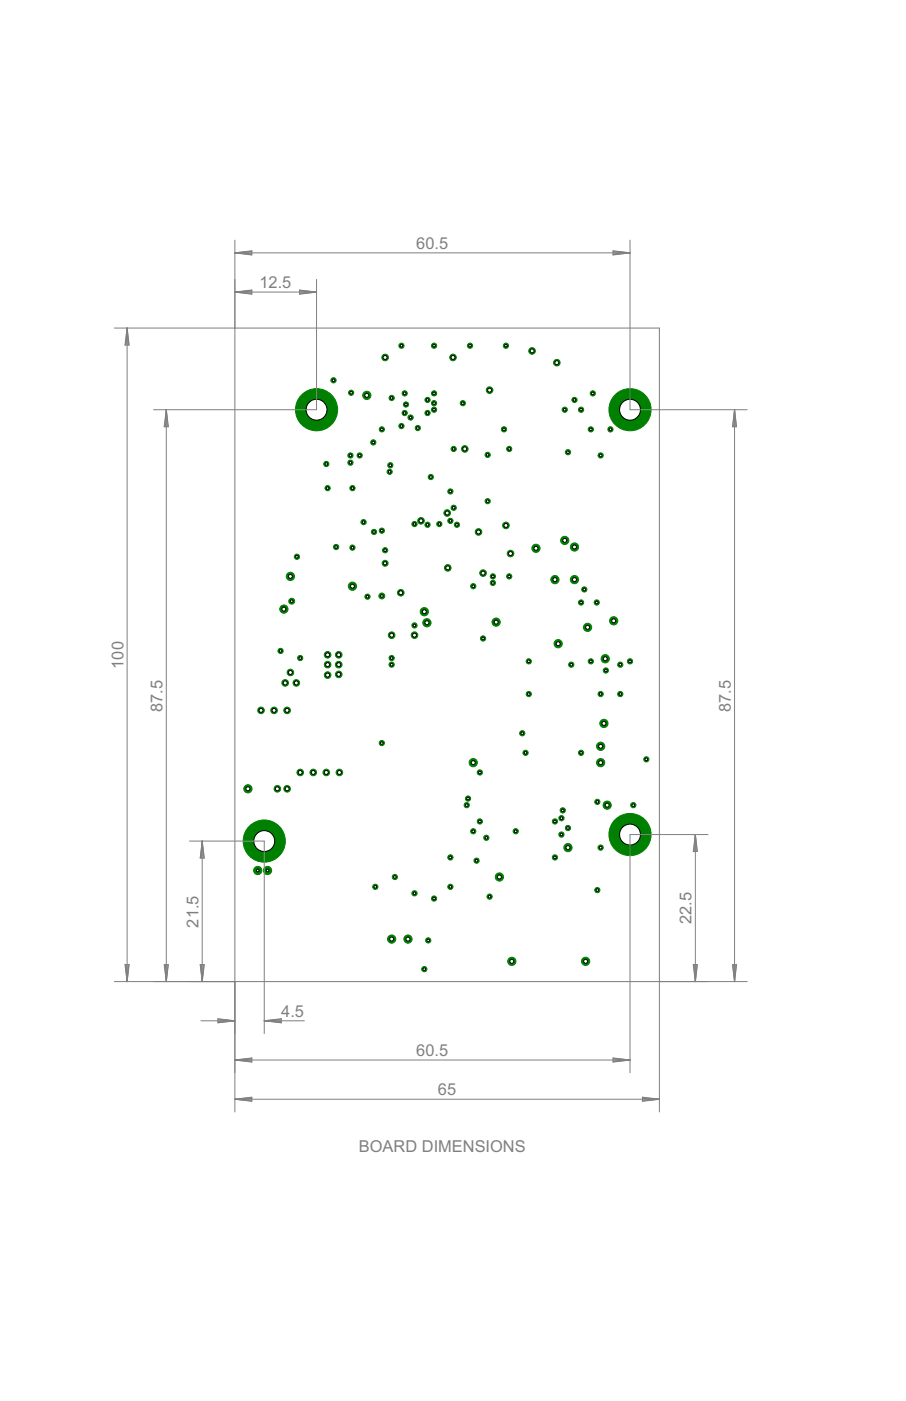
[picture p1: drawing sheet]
<svg xmlns="http://www.w3.org/2000/svg" width="279mm" height="432mm" viewBox="0 0 279 432" stroke-linecap="round" stroke-linejoin="round" font-family="sans-serif">
<defs><g id="words">
<g font-size="5.7" fill="#808080">
<text x="128.4" y="76.8">60.5</text>
<text x="80" y="88.9">12.5</text>
<text x="38" y="206.1" transform="rotate(-90 38 206.1)">100</text>
<text x="50.1" y="219.4" transform="rotate(-90 50.1 219.4)">87.5</text>
<text x="225.4" y="219.4" transform="rotate(-90 225.4 219.4)">87.5</text>
<text x="61.2" y="285.9" transform="rotate(-90 61.2 285.9)">21.5</text>
<text x="213.3" y="284.9" transform="rotate(-90 213.3 284.9)">22.5</text>
<text x="86.7" y="313.5">4.5</text>
<text x="128.4" y="325.5">60.5</text>
<text x="135" y="337.6">65</text>
<text x="110.7" y="354.9">BOARD DIMENSIONS</text>
</g>
</g></defs>
<circle cx="115.1" cy="136.4" r=".8" fill="#008000" stroke="#008000" stroke-width=".31"/>
<circle cx="115.1" cy="136.4" r=".4" fill="#fff" stroke="#000" stroke-width=".31"/>
<circle cx="143.3" cy="138.4" r="1.02" fill="#008000" stroke="#008000" stroke-width=".31"/>
<circle cx="143.3" cy="138.4" r=".61" fill="#fff" stroke="#000" stroke-width=".31"/>
<circle cx="115.3" cy="164" r=".8" fill="#008000" stroke="#008000" stroke-width=".31"/>
<circle cx="115.3" cy="164" r=".4" fill="#fff" stroke="#000" stroke-width=".31"/>
<circle cx="118.8" cy="169.6" r=".8" fill="#008000" stroke="#008000" stroke-width=".31"/>
<circle cx="118.8" cy="169.6" r=".4" fill="#fff" stroke="#000" stroke-width=".31"/>
<circle cx="101" cy="150.5" r=".8" fill="#008000" stroke="#008000" stroke-width=".31"/>
<circle cx="101" cy="150.5" r=".4" fill="#fff" stroke="#000" stroke-width=".31"/>
<circle cx="156" cy="161.9" r="1.02" fill="#008000" stroke="#008000" stroke-width=".31"/>
<circle cx="156" cy="161.9" r=".61" fill="#fff" stroke="#000" stroke-width=".31"/>
<circle cx="137.9" cy="158.1" r="1.02" fill="#008000" stroke="#008000" stroke-width=".31"/>
<circle cx="137.9" cy="158.1" r=".61" fill="#fff" stroke="#000" stroke-width=".31"/>
<circle cx="129.8" cy="160.5" r="1.02" fill="#008000" stroke="#008000" stroke-width=".31"/>
<circle cx="129.8" cy="160.5" r=".61" fill="#fff" stroke="#000" stroke-width=".31"/>
<circle cx="130.9" cy="188.5" r="1.27" fill="#008000" stroke="#008000" stroke-width=".31"/>
<circle cx="130.9" cy="188.5" r=".61" fill="#fff" stroke="#000" stroke-width=".31"/>
<circle cx="108.7" cy="180.7" r="1.27" fill="#008000" stroke="#008000" stroke-width=".31"/>
<circle cx="108.7" cy="180.7" r=".61" fill="#fff" stroke="#000" stroke-width=".31"/>
<circle cx="117.8" cy="229" r=".8" fill="#008000" stroke="#008000" stroke-width=".31"/>
<circle cx="117.8" cy="229" r=".4" fill="#fff" stroke="#000" stroke-width=".31"/>
<circle cx="131.7" cy="191.9" r="1.27" fill="#008000" stroke="#008000" stroke-width=".31"/>
<circle cx="131.7" cy="191.9" r=".61" fill="#fff" stroke="#000" stroke-width=".31"/>
<circle cx="120.8" cy="289.4" r="1.27" fill="#008000" stroke="#008000" stroke-width=".31"/>
<circle cx="120.8" cy="289.4" r=".61" fill="#fff" stroke="#000" stroke-width=".31"/>
<circle cx="125.8" cy="289.4" r="1.27" fill="#008000" stroke="#008000" stroke-width=".31"/>
<circle cx="125.8" cy="289.4" r=".61" fill="#fff" stroke="#000" stroke-width=".31"/>
<circle cx="101" cy="201.8" r="1.02" fill="#008000" stroke="#008000" stroke-width=".31"/>
<circle cx="101" cy="201.8" r=".61" fill="#fff" stroke="#000" stroke-width=".31"/>
<circle cx="101" cy="204.9" r="1.02" fill="#008000" stroke="#008000" stroke-width=".31"/>
<circle cx="101" cy="204.9" r=".61" fill="#fff" stroke="#000" stroke-width=".31"/>
<circle cx="101" cy="208.1" r="1.02" fill="#008000" stroke="#008000" stroke-width=".31"/>
<circle cx="101" cy="208.1" r=".61" fill="#fff" stroke="#000" stroke-width=".31"/>
<circle cx="104.5" cy="207.9" r="1.02" fill="#008000" stroke="#008000" stroke-width=".31"/>
<circle cx="104.5" cy="207.9" r=".61" fill="#fff" stroke="#000" stroke-width=".31"/>
<circle cx="104.5" cy="204.9" r="1.02" fill="#008000" stroke="#008000" stroke-width=".31"/>
<circle cx="104.5" cy="204.9" r=".61" fill="#fff" stroke="#000" stroke-width=".31"/>
<circle cx="104.5" cy="201.8" r="1.02" fill="#008000" stroke="#008000" stroke-width=".31"/>
<circle cx="104.5" cy="201.8" r=".61" fill="#fff" stroke="#000" stroke-width=".31"/>
<circle cx="120.8" cy="204.9" r=".8" fill="#008000" stroke="#008000" stroke-width=".31"/>
<circle cx="120.8" cy="204.9" r=".4" fill="#fff" stroke="#000" stroke-width=".31"/>
<circle cx="187.2" cy="248.2" r="1.27" fill="#008000" stroke="#008000" stroke-width=".31"/>
<circle cx="187.2" cy="248.2" r=".61" fill="#fff" stroke="#000" stroke-width=".31"/>
<circle cx="185.2" cy="213.9" r=".8" fill="#008000" stroke="#008000" stroke-width=".31"/>
<circle cx="185.2" cy="213.9" r=".4" fill="#fff" stroke="#000" stroke-width=".31"/>
<circle cx="186.2" cy="223" r="1.27" fill="#008000" stroke="#008000" stroke-width=".31"/>
<circle cx="186.2" cy="223" r=".61" fill="#fff" stroke="#000" stroke-width=".31"/>
<circle cx="145.9" cy="235.1" r="1.27" fill="#008000" stroke="#008000" stroke-width=".31"/>
<circle cx="145.9" cy="235.1" r=".61" fill="#fff" stroke="#000" stroke-width=".31"/>
<circle cx="154" cy="270.3" r="1.27" fill="#008000" stroke="#008000" stroke-width=".31"/>
<circle cx="154" cy="270.3" r=".61" fill="#fff" stroke="#000" stroke-width=".31"/>
<circle cx="175.2" cy="261.2" r="1.27" fill="#008000" stroke="#008000" stroke-width=".31"/>
<circle cx="175.2" cy="261.2" r=".61" fill="#fff" stroke="#000" stroke-width=".31"/>
<circle cx="144.9" cy="106.6" r=".8" fill="#008000" stroke="#008000" stroke-width=".31"/>
<circle cx="144.9" cy="106.6" r=".4" fill="#fff" stroke="#000" stroke-width=".31"/>
<circle cx="133.9" cy="106.6" r=".8" fill="#008000" stroke="#008000" stroke-width=".31"/>
<circle cx="133.9" cy="106.6" r=".4" fill="#fff" stroke="#000" stroke-width=".31"/>
<circle cx="123.8" cy="106.6" r=".8" fill="#008000" stroke="#008000" stroke-width=".31"/>
<circle cx="123.8" cy="106.6" r=".4" fill="#fff" stroke="#000" stroke-width=".31"/>
<circle cx="156" cy="106.6" r=".8" fill="#008000" stroke="#008000" stroke-width=".31"/>
<circle cx="156" cy="106.6" r=".4" fill="#fff" stroke="#000" stroke-width=".31"/>
<circle cx="118.8" cy="110.2" r="1.02" fill="#008000" stroke="#008000" stroke-width=".31"/>
<circle cx="118.8" cy="110.2" r=".61" fill="#fff" stroke="#000" stroke-width=".31"/>
<circle cx="126.6" cy="128.7" r=".8" fill="#008000" stroke="#008000" stroke-width=".31"/>
<circle cx="126.6" cy="128.7" r=".4" fill="#fff" stroke="#000" stroke-width=".31"/>
<circle cx="117.8" cy="132.3" r=".8" fill="#008000" stroke="#008000" stroke-width=".31"/>
<circle cx="117.8" cy="132.3" r=".4" fill="#fff" stroke="#000" stroke-width=".31"/>
<circle cx="151" cy="120.2" r="1.02" fill="#008000" stroke="#008000" stroke-width=".31"/>
<circle cx="151" cy="120.2" r=".61" fill="#fff" stroke="#000" stroke-width=".31"/>
<circle cx="139.7" cy="110.2" r="1.02" fill="#008000" stroke="#008000" stroke-width=".31"/>
<circle cx="139.7" cy="110.2" r=".61" fill="#fff" stroke="#000" stroke-width=".31"/>
<circle cx="171.7" cy="111.8" r="1.02" fill="#008000" stroke="#008000" stroke-width=".31"/>
<circle cx="171.7" cy="111.8" r=".61" fill="#fff" stroke="#000" stroke-width=".31"/>
<circle cx="127.8" cy="161.5" r=".8" fill="#008000" stroke="#008000" stroke-width=".31"/>
<circle cx="127.8" cy="161.5" r=".4" fill="#fff" stroke="#000" stroke-width=".31"/>
<circle cx="112.1" cy="160.9" r=".8" fill="#008000" stroke="#008000" stroke-width=".31"/>
<circle cx="112.1" cy="160.9" r=".4" fill="#fff" stroke="#000" stroke-width=".31"/>
<circle cx="147.6" cy="164" r="1.02" fill="#008000" stroke="#008000" stroke-width=".31"/>
<circle cx="147.6" cy="164" r=".61" fill="#fff" stroke="#000" stroke-width=".31"/>
<circle cx="123.6" cy="182.7" r="1.02" fill="#008000" stroke="#008000" stroke-width=".31"/>
<circle cx="123.6" cy="182.7" r=".61" fill="#fff" stroke="#000" stroke-width=".31"/>
<circle cx="153" cy="191.7" r="1.27" fill="#008000" stroke="#008000" stroke-width=".31"/>
<circle cx="153" cy="191.7" r=".61" fill="#fff" stroke="#000" stroke-width=".31"/>
<circle cx="118.8" cy="173.6" r=".91" fill="#008000" stroke="#008000" stroke-width=".31"/>
<circle cx="118.8" cy="173.6" r=".51" fill="#fff" stroke="#000" stroke-width=".31"/>
<circle cx="138.1" cy="175" r="1.02" fill="#008000" stroke="#008000" stroke-width=".31"/>
<circle cx="138.1" cy="175" r=".61" fill="#fff" stroke="#000" stroke-width=".31"/>
<circle cx="157.4" cy="170.6" r="1.02" fill="#008000" stroke="#008000" stroke-width=".31"/>
<circle cx="157.4" cy="170.6" r=".61" fill="#fff" stroke="#000" stroke-width=".31"/>
<circle cx="149" cy="176.6" r="1.02" fill="#008000" stroke="#008000" stroke-width=".31"/>
<circle cx="149" cy="176.6" r=".61" fill="#fff" stroke="#000" stroke-width=".31"/>
<circle cx="113.1" cy="121.9" r="1.27" fill="#008000" stroke="#008000" stroke-width=".31"/>
<circle cx="113.1" cy="121.9" r=".61" fill="#fff" stroke="#000" stroke-width=".31"/>
<circle cx="181.2" cy="193.4" r="1.27" fill="#008000" stroke="#008000" stroke-width=".31"/>
<circle cx="181.2" cy="193.4" r=".61" fill="#fff" stroke="#000" stroke-width=".31"/>
<circle cx="165.3" cy="169" r="1.27" fill="#008000" stroke="#008000" stroke-width=".31"/>
<circle cx="165.3" cy="169" r=".61" fill="#fff" stroke="#000" stroke-width=".31"/>
<circle cx="177.2" cy="168.6" r="1.27" fill="#008000" stroke="#008000" stroke-width=".31"/>
<circle cx="177.2" cy="168.6" r=".61" fill="#fff" stroke="#000" stroke-width=".31"/>
<circle cx="174.2" cy="126.3" r=".8" fill="#008000" stroke="#008000" stroke-width=".31"/>
<circle cx="174.2" cy="126.3" r=".4" fill="#fff" stroke="#000" stroke-width=".31"/>
<circle cx="179.2" cy="126.3" r=".8" fill="#008000" stroke="#008000" stroke-width=".31"/>
<circle cx="179.2" cy="126.3" r=".4" fill="#fff" stroke="#000" stroke-width=".31"/>
<circle cx="175.2" cy="139.4" r=".8" fill="#008000" stroke="#008000" stroke-width=".31"/>
<circle cx="175.2" cy="139.4" r=".4" fill="#fff" stroke="#000" stroke-width=".31"/>
<circle cx="185.2" cy="140.4" r=".8" fill="#008000" stroke="#008000" stroke-width=".31"/>
<circle cx="185.2" cy="140.4" r=".4" fill="#fff" stroke="#000" stroke-width=".31"/>
<circle cx="108.7" cy="168.8" r=".8" fill="#008000" stroke="#008000" stroke-width=".31"/>
<circle cx="108.7" cy="168.8" r=".4" fill="#fff" stroke="#000" stroke-width=".31"/>
<circle cx="174.2" cy="166.6" r="1.27" fill="#008000" stroke="#008000" stroke-width=".31"/>
<circle cx="174.2" cy="166.6" r=".61" fill="#fff" stroke="#000" stroke-width=".31"/>
<circle cx="189.3" cy="191.3" r="1.27" fill="#008000" stroke="#008000" stroke-width=".31"/>
<circle cx="189.3" cy="191.3" r=".61" fill="#fff" stroke="#000" stroke-width=".31"/>
<circle cx="194.3" cy="203.8" r=".8" fill="#008000" stroke="#008000" stroke-width=".31"/>
<circle cx="194.3" cy="203.8" r=".4" fill="#fff" stroke="#000" stroke-width=".31"/>
<circle cx="172.1" cy="198.4" r="1.27" fill="#008000" stroke="#008000" stroke-width=".31"/>
<circle cx="172.1" cy="198.4" r=".61" fill="#fff" stroke="#000" stroke-width=".31"/>
<circle cx="91.6" cy="171.6" r=".8" fill="#008000" stroke="#008000" stroke-width=".31"/>
<circle cx="91.6" cy="171.6" r=".4" fill="#fff" stroke="#000" stroke-width=".31"/>
<circle cx="113.3" cy="183.9" r=".8" fill="#008000" stroke="#008000" stroke-width=".31"/>
<circle cx="113.3" cy="183.9" r=".4" fill="#fff" stroke="#000" stroke-width=".31"/>
<circle cx="155.4" cy="132.3" r=".8" fill="#008000" stroke="#008000" stroke-width=".31"/>
<circle cx="155.4" cy="132.3" r=".4" fill="#fff" stroke="#000" stroke-width=".31"/>
<circle cx="138.9" cy="160.5" r=".8" fill="#008000" stroke="#008000" stroke-width=".31"/>
<circle cx="138.9" cy="160.5" r=".4" fill="#fff" stroke="#000" stroke-width=".31"/>
<circle cx="117.8" cy="163.6" r=".8" fill="#008000" stroke="#008000" stroke-width=".31"/>
<circle cx="117.8" cy="163.6" r=".4" fill="#fff" stroke="#000" stroke-width=".31"/>
<circle cx="131.8" cy="161.7" r=".8" fill="#008000" stroke="#008000" stroke-width=".31"/>
<circle cx="131.8" cy="161.7" r=".4" fill="#fff" stroke="#000" stroke-width=".31"/>
<circle cx="161.1" cy="226" r=".8" fill="#008000" stroke="#008000" stroke-width=".31"/>
<circle cx="161.1" cy="226" r=".4" fill="#fff" stroke="#000" stroke-width=".31"/>
<circle cx="152" cy="177.7" r=".8" fill="#008000" stroke="#008000" stroke-width=".31"/>
<circle cx="152" cy="177.7" r=".4" fill="#fff" stroke="#000" stroke-width=".31"/>
<circle cx="92.6" cy="238.1" r="1.02" fill="#008000" stroke="#008000" stroke-width=".31"/>
<circle cx="92.6" cy="238.1" r=".61" fill="#fff" stroke="#000" stroke-width=".31"/>
<circle cx="96.6" cy="238.1" r="1.02" fill="#008000" stroke="#008000" stroke-width=".31"/>
<circle cx="96.6" cy="238.1" r=".61" fill="#fff" stroke="#000" stroke-width=".31"/>
<circle cx="100.6" cy="238.1" r="1.02" fill="#008000" stroke="#008000" stroke-width=".31"/>
<circle cx="100.6" cy="238.1" r=".61" fill="#fff" stroke="#000" stroke-width=".31"/>
<circle cx="104.7" cy="238.1" r="1.02" fill="#008000" stroke="#008000" stroke-width=".31"/>
<circle cx="104.7" cy="238.1" r=".61" fill="#fff" stroke="#000" stroke-width=".31"/>
<circle cx="87.5" cy="187.7" r="1.27" fill="#008000" stroke="#008000" stroke-width=".31"/>
<circle cx="87.5" cy="187.7" r=".61" fill="#fff" stroke="#000" stroke-width=".31"/>
<circle cx="89.6" cy="177.7" r="1.27" fill="#008000" stroke="#008000" stroke-width=".31"/>
<circle cx="89.6" cy="177.7" r=".61" fill="#fff" stroke="#000" stroke-width=".31"/>
<circle cx="90" cy="185.3" r=".91" fill="#008000" stroke="#008000" stroke-width=".31"/>
<circle cx="90" cy="185.3" r=".4" fill="#fff" stroke="#000" stroke-width=".31"/>
<circle cx="117.8" cy="183.7" r=".91" fill="#008000" stroke="#008000" stroke-width=".31"/>
<circle cx="117.8" cy="183.7" r=".4" fill="#fff" stroke="#000" stroke-width=".31"/>
<circle cx="125.2" cy="124.7" r=".8" fill="#008000" stroke="#008000" stroke-width=".31"/>
<circle cx="125.2" cy="124.7" r=".4" fill="#fff" stroke="#000" stroke-width=".31"/>
<circle cx="124.8" cy="127.3" r=".8" fill="#008000" stroke="#008000" stroke-width=".31"/>
<circle cx="124.8" cy="127.3" r=".4" fill="#fff" stroke="#000" stroke-width=".31"/>
<circle cx="133.9" cy="124.3" r=".8" fill="#008000" stroke="#008000" stroke-width=".31"/>
<circle cx="133.9" cy="124.3" r=".4" fill="#fff" stroke="#000" stroke-width=".31"/>
<circle cx="128.8" cy="131.9" r=".8" fill="#008000" stroke="#008000" stroke-width=".31"/>
<circle cx="128.8" cy="131.9" r=".4" fill="#fff" stroke="#000" stroke-width=".31"/>
<circle cx="124.8" cy="121.2" r=".8" fill="#008000" stroke="#008000" stroke-width=".31"/>
<circle cx="124.8" cy="121.2" r=".4" fill="#fff" stroke="#000" stroke-width=".31"/>
<circle cx="133.9" cy="121.2" r=".8" fill="#008000" stroke="#008000" stroke-width=".31"/>
<circle cx="133.9" cy="121.2" r=".4" fill="#fff" stroke="#000" stroke-width=".31"/>
<circle cx="142.7" cy="124.3" r=".8" fill="#008000" stroke="#008000" stroke-width=".31"/>
<circle cx="142.7" cy="124.3" r=".4" fill="#fff" stroke="#000" stroke-width=".31"/>
<circle cx="131.8" cy="123.3" r=".8" fill="#008000" stroke="#008000" stroke-width=".31"/>
<circle cx="131.8" cy="123.3" r=".4" fill="#fff" stroke="#000" stroke-width=".31"/>
<circle cx="133.9" cy="126.3" r=".8" fill="#008000" stroke="#008000" stroke-width=".31"/>
<circle cx="133.9" cy="126.3" r=".4" fill="#fff" stroke="#000" stroke-width=".31"/>
<circle cx="123.8" cy="131.3" r=".8" fill="#008000" stroke="#008000" stroke-width=".31"/>
<circle cx="123.8" cy="131.3" r=".4" fill="#fff" stroke="#000" stroke-width=".31"/>
<circle cx="120.8" cy="122.7" r=".8" fill="#008000" stroke="#008000" stroke-width=".31"/>
<circle cx="120.8" cy="122.7" r=".4" fill="#fff" stroke="#000" stroke-width=".31"/>
<circle cx="131.8" cy="127.3" r=".8" fill="#008000" stroke="#008000" stroke-width=".31"/>
<circle cx="131.8" cy="127.3" r=".4" fill="#fff" stroke="#000" stroke-width=".31"/>
<circle cx="110.9" cy="140.4" r=".8" fill="#008000" stroke="#008000" stroke-width=".31"/>
<circle cx="110.9" cy="140.4" r=".4" fill="#fff" stroke="#000" stroke-width=".31"/>
<circle cx="102.8" cy="117.2" r=".8" fill="#008000" stroke="#008000" stroke-width=".31"/>
<circle cx="102.8" cy="117.2" r=".4" fill="#fff" stroke="#000" stroke-width=".31"/>
<circle cx="108.3" cy="121.1" r=".8" fill="#008000" stroke="#008000" stroke-width=".31"/>
<circle cx="108.3" cy="121.1" r=".4" fill="#fff" stroke="#000" stroke-width=".31"/>
<circle cx="132.9" cy="147" r=".8" fill="#008000" stroke="#008000" stroke-width=".31"/>
<circle cx="132.9" cy="147" r=".4" fill="#fff" stroke="#000" stroke-width=".31"/>
<circle cx="180.2" cy="181.7" r=".8" fill="#008000" stroke="#008000" stroke-width=".31"/>
<circle cx="180.2" cy="181.7" r=".4" fill="#fff" stroke="#000" stroke-width=".31"/>
<circle cx="157" cy="177.7" r=".8" fill="#008000" stroke="#008000" stroke-width=".31"/>
<circle cx="157" cy="177.7" r=".4" fill="#fff" stroke="#000" stroke-width=".31"/>
<circle cx="176.2" cy="204.9" r=".8" fill="#008000" stroke="#008000" stroke-width=".31"/>
<circle cx="176.2" cy="204.9" r=".4" fill="#fff" stroke="#000" stroke-width=".31"/>
<circle cx="186.8" cy="206.7" r=".8" fill="#008000" stroke="#008000" stroke-width=".31"/>
<circle cx="186.8" cy="206.7" r=".4" fill="#fff" stroke="#000" stroke-width=".31"/>
<circle cx="184.2" cy="247.1" r=".8" fill="#008000" stroke="#008000" stroke-width=".31"/>
<circle cx="184.2" cy="247.1" r=".4" fill="#fff" stroke="#000" stroke-width=".31"/>
<circle cx="143.9" cy="248.2" r=".8" fill="#008000" stroke="#008000" stroke-width=".31"/>
<circle cx="143.9" cy="248.2" r=".4" fill="#fff" stroke="#000" stroke-width=".31"/>
<circle cx="152" cy="179.7" r=".8" fill="#008000" stroke="#008000" stroke-width=".31"/>
<circle cx="152" cy="179.7" r=".4" fill="#fff" stroke="#000" stroke-width=".31"/>
<circle cx="149" cy="196.8" r=".8" fill="#008000" stroke="#008000" stroke-width=".31"/>
<circle cx="149" cy="196.8" r=".4" fill="#fff" stroke="#000" stroke-width=".31"/>
<circle cx="135.5" cy="161.5" r=".8" fill="#008000" stroke="#008000" stroke-width=".31"/>
<circle cx="135.5" cy="161.5" r=".4" fill="#fff" stroke="#000" stroke-width=".31"/>
<circle cx="127.8" cy="192.8" r=".8" fill="#008000" stroke="#008000" stroke-width=".31"/>
<circle cx="127.8" cy="192.8" r=".4" fill="#fff" stroke="#000" stroke-width=".31"/>
<circle cx="80.5" cy="218.9" r="1.02" fill="#008000" stroke="#008000" stroke-width=".31"/>
<circle cx="80.5" cy="218.9" r=".61" fill="#fff" stroke="#000" stroke-width=".31"/>
<circle cx="84.5" cy="218.9" r="1.02" fill="#008000" stroke="#008000" stroke-width=".31"/>
<circle cx="84.5" cy="218.9" r=".61" fill="#fff" stroke="#000" stroke-width=".31"/>
<circle cx="88.5" cy="218.9" r="1.02" fill="#008000" stroke="#008000" stroke-width=".31"/>
<circle cx="88.5" cy="218.9" r=".61" fill="#fff" stroke="#000" stroke-width=".31"/>
<circle cx="87.9" cy="210.5" r="1.02" fill="#008000" stroke="#008000" stroke-width=".31"/>
<circle cx="87.9" cy="210.5" r=".61" fill="#fff" stroke="#000" stroke-width=".31"/>
<circle cx="91.4" cy="210.5" r="1.02" fill="#008000" stroke="#008000" stroke-width=".31"/>
<circle cx="91.4" cy="210.5" r=".61" fill="#fff" stroke="#000" stroke-width=".31"/>
<circle cx="86.5" cy="200.6" r=".8" fill="#008000" stroke="#008000" stroke-width=".31"/>
<circle cx="86.5" cy="200.6" r=".4" fill="#fff" stroke="#000" stroke-width=".31"/>
<circle cx="89.6" cy="207.3" r="1.02" fill="#008000" stroke="#008000" stroke-width=".31"/>
<circle cx="89.6" cy="207.3" r=".61" fill="#fff" stroke="#000" stroke-width=".31"/>
<circle cx="163.1" cy="213.9" r=".8" fill="#008000" stroke="#008000" stroke-width=".31"/>
<circle cx="163.1" cy="213.9" r=".4" fill="#fff" stroke="#000" stroke-width=".31"/>
<circle cx="191.3" cy="204.9" r=".8" fill="#008000" stroke="#008000" stroke-width=".31"/>
<circle cx="191.3" cy="204.9" r=".4" fill="#fff" stroke="#000" stroke-width=".31"/>
<circle cx="164.1" cy="108.2" r="1.02" fill="#008000" stroke="#008000" stroke-width=".31"/>
<circle cx="164.1" cy="108.2" r=".61" fill="#fff" stroke="#000" stroke-width=".31"/>
<circle cx="85.5" cy="243.1" r="1.02" fill="#008000" stroke="#008000" stroke-width=".31"/>
<circle cx="85.5" cy="243.1" r=".61" fill="#fff" stroke="#000" stroke-width=".31"/>
<circle cx="88.5" cy="243.1" r="1.02" fill="#008000" stroke="#008000" stroke-width=".31"/>
<circle cx="88.5" cy="243.1" r=".61" fill="#fff" stroke="#000" stroke-width=".31"/>
<circle cx="177.2" cy="123.3" r=".8" fill="#008000" stroke="#008000" stroke-width=".31"/>
<circle cx="177.2" cy="123.3" r=".4" fill="#fff" stroke="#000" stroke-width=".31"/>
<circle cx="182.8" cy="121.2" r=".8" fill="#008000" stroke="#008000" stroke-width=".31"/>
<circle cx="182.8" cy="121.2" r=".4" fill="#fff" stroke="#000" stroke-width=".31"/>
<circle cx="171.1" cy="253.2" r=".8" fill="#008000" stroke="#008000" stroke-width=".31"/>
<circle cx="171.1" cy="253.2" r=".4" fill="#fff" stroke="#000" stroke-width=".31"/>
<circle cx="171.1" cy="264.3" r=".8" fill="#008000" stroke="#008000" stroke-width=".31"/>
<circle cx="171.1" cy="264.3" r=".4" fill="#fff" stroke="#000" stroke-width=".31"/>
<circle cx="173.1" cy="257.2" r=".8" fill="#008000" stroke="#008000" stroke-width=".31"/>
<circle cx="173.1" cy="257.2" r=".4" fill="#fff" stroke="#000" stroke-width=".31"/>
<circle cx="173.1" cy="252.2" r=".8" fill="#008000" stroke="#008000" stroke-width=".31"/>
<circle cx="173.1" cy="252.2" r=".4" fill="#fff" stroke="#000" stroke-width=".31"/>
<circle cx="185.2" cy="261.2" r=".8" fill="#008000" stroke="#008000" stroke-width=".31"/>
<circle cx="185.2" cy="261.2" r=".4" fill="#fff" stroke="#000" stroke-width=".31"/>
<circle cx="162.1" cy="232" r=".8" fill="#008000" stroke="#008000" stroke-width=".31"/>
<circle cx="162.1" cy="232" r=".4" fill="#fff" stroke="#000" stroke-width=".31"/>
<circle cx="179.2" cy="232" r=".8" fill="#008000" stroke="#008000" stroke-width=".31"/>
<circle cx="179.2" cy="232" r=".4" fill="#fff" stroke="#000" stroke-width=".31"/>
<circle cx="81.5" cy="259.2" r="6.5" fill="#008000" stroke="#008000" stroke-width=".31"/>
<circle cx="81.5" cy="259.2" r="3.2" fill="#fff" stroke="#000" stroke-width=".31"/>
<circle cx="194.3" cy="257.2" r="6.5" fill="#008000" stroke="#008000" stroke-width=".31"/>
<circle cx="194.3" cy="257.2" r="3.2" fill="#fff" stroke="#000" stroke-width=".31"/>
<circle cx="97.6" cy="126.3" r="6.5" fill="#008000" stroke="#008000" stroke-width=".31"/>
<circle cx="97.6" cy="126.3" r="3.2" fill="#fff" stroke="#000" stroke-width=".31"/>
<circle cx="194.3" cy="126.3" r="6.5" fill="#008000" stroke="#008000" stroke-width=".31"/>
<circle cx="194.3" cy="126.3" r="3.2" fill="#fff" stroke="#000" stroke-width=".31"/>
<circle cx="138.9" cy="273.3" r=".8" fill="#008000" stroke="#008000" stroke-width=".31"/>
<circle cx="138.9" cy="273.3" r=".4" fill="#fff" stroke="#000" stroke-width=".31"/>
<circle cx="199.3" cy="234" r=".8" fill="#008000" stroke="#008000" stroke-width=".31"/>
<circle cx="199.3" cy="234" r=".4" fill="#fff" stroke="#000" stroke-width=".31"/>
<circle cx="148" cy="238.1" r=".8" fill="#008000" stroke="#008000" stroke-width=".31"/>
<circle cx="148" cy="238.1" r=".4" fill="#fff" stroke="#000" stroke-width=".31"/>
<circle cx="144.3" cy="246.1" r=".8" fill="#008000" stroke="#008000" stroke-width=".31"/>
<circle cx="144.3" cy="246.1" r=".4" fill="#fff" stroke="#000" stroke-width=".31"/>
<circle cx="82.5" cy="268.3" r="1.27" fill="#008000" stroke="#008000" stroke-width=".31"/>
<circle cx="82.5" cy="268.3" r=".4" fill="#fff" stroke="#000" stroke-width=".31"/>
<circle cx="79.5" cy="268.3" r="1.27" fill="#008000" stroke="#008000" stroke-width=".31"/>
<circle cx="79.5" cy="268.3" r=".4" fill="#fff" stroke="#000" stroke-width=".31"/>
<circle cx="140.9" cy="161.7" r=".8" fill="#008000" stroke="#008000" stroke-width=".31"/>
<circle cx="140.9" cy="161.7" r=".4" fill="#fff" stroke="#000" stroke-width=".31"/>
<circle cx="145.9" cy="180.7" r=".8" fill="#008000" stroke="#008000" stroke-width=".31"/>
<circle cx="145.9" cy="180.7" r=".4" fill="#fff" stroke="#000" stroke-width=".31"/>
<circle cx="173.5" cy="249.8" r=".8" fill="#008000" stroke="#008000" stroke-width=".31"/>
<circle cx="173.5" cy="249.8" r=".4" fill="#fff" stroke="#000" stroke-width=".31"/>
<circle cx="195.3" cy="248.2" r=".8" fill="#008000" stroke="#008000" stroke-width=".31"/>
<circle cx="195.3" cy="248.2" r=".4" fill="#fff" stroke="#000" stroke-width=".31"/>
<circle cx="150" cy="258.2" r=".8" fill="#008000" stroke="#008000" stroke-width=".31"/>
<circle cx="150" cy="258.2" r=".4" fill="#fff" stroke="#000" stroke-width=".31"/>
<circle cx="138.9" cy="264.3" r=".8" fill="#008000" stroke="#008000" stroke-width=".31"/>
<circle cx="138.9" cy="264.3" r=".4" fill="#fff" stroke="#000" stroke-width=".31"/>
<circle cx="130.9" cy="298.7" r=".8" fill="#008000" stroke="#008000" stroke-width=".31"/>
<circle cx="130.9" cy="298.7" r=".4" fill="#fff" stroke="#000" stroke-width=".31"/>
<circle cx="133.9" cy="276.9" r=".8" fill="#008000" stroke="#008000" stroke-width=".31"/>
<circle cx="133.9" cy="276.9" r=".4" fill="#fff" stroke="#000" stroke-width=".31"/>
<circle cx="115.7" cy="273.3" r=".8" fill="#008000" stroke="#008000" stroke-width=".31"/>
<circle cx="115.7" cy="273.3" r=".4" fill="#fff" stroke="#000" stroke-width=".31"/>
<circle cx="182.2" cy="203.8" r=".8" fill="#008000" stroke="#008000" stroke-width=".31"/>
<circle cx="182.2" cy="203.8" r=".4" fill="#fff" stroke="#000" stroke-width=".31"/>
<circle cx="163.1" cy="203.8" r=".8" fill="#008000" stroke="#008000" stroke-width=".31"/>
<circle cx="163.1" cy="203.8" r=".4" fill="#fff" stroke="#000" stroke-width=".31"/>
<circle cx="108.1" cy="140.4" r=".8" fill="#008000" stroke="#008000" stroke-width=".31"/>
<circle cx="108.1" cy="140.4" r=".4" fill="#fff" stroke="#000" stroke-width=".31"/>
<circle cx="139.9" cy="138.4" r=".8" fill="#008000" stroke="#008000" stroke-width=".31"/>
<circle cx="139.9" cy="138.4" r=".4" fill="#fff" stroke="#000" stroke-width=".31"/>
<circle cx="147" cy="265.3" r=".8" fill="#008000" stroke="#008000" stroke-width=".31"/>
<circle cx="147" cy="265.3" r=".4" fill="#fff" stroke="#000" stroke-width=".31"/>
<circle cx="148" cy="253.2" r=".8" fill="#008000" stroke="#008000" stroke-width=".31"/>
<circle cx="148" cy="253.2" r=".4" fill="#fff" stroke="#000" stroke-width=".31"/>
<circle cx="150.4" cy="154.5" r=".8" fill="#008000" stroke="#008000" stroke-width=".31"/>
<circle cx="150.4" cy="154.5" r=".4" fill="#fff" stroke="#000" stroke-width=".31"/>
<circle cx="150.4" cy="140.2" r=".8" fill="#008000" stroke="#008000" stroke-width=".31"/>
<circle cx="150.4" cy="140.2" r=".4" fill="#fff" stroke="#000" stroke-width=".31"/>
<circle cx="108.7" cy="150.5" r=".8" fill="#008000" stroke="#008000" stroke-width=".31"/>
<circle cx="108.7" cy="150.5" r=".4" fill="#fff" stroke="#000" stroke-width=".31"/>
<circle cx="138.9" cy="151.5" r=".8" fill="#008000" stroke="#008000" stroke-width=".31"/>
<circle cx="138.9" cy="151.5" r=".4" fill="#fff" stroke="#000" stroke-width=".31"/>
<circle cx="139.9" cy="156.5" r=".8" fill="#008000" stroke="#008000" stroke-width=".31"/>
<circle cx="139.9" cy="156.5" r=".4" fill="#fff" stroke="#000" stroke-width=".31"/>
<circle cx="157" cy="138.4" r=".8" fill="#008000" stroke="#008000" stroke-width=".31"/>
<circle cx="157" cy="138.4" r=".4" fill="#fff" stroke="#000" stroke-width=".31"/>
<circle cx="188.3" cy="132.3" r=".8" fill="#008000" stroke="#008000" stroke-width=".31"/>
<circle cx="188.3" cy="132.3" r=".4" fill="#fff" stroke="#000" stroke-width=".31"/>
<circle cx="182.2" cy="132.3" r=".8" fill="#008000" stroke="#008000" stroke-width=".31"/>
<circle cx="182.2" cy="132.3" r=".4" fill="#fff" stroke="#000" stroke-width=".31"/>
<circle cx="120.2" cy="145.4" r=".8" fill="#008000" stroke="#008000" stroke-width=".31"/>
<circle cx="120.2" cy="145.4" r=".4" fill="#fff" stroke="#000" stroke-width=".31"/>
<circle cx="120.4" cy="143.4" r=".8" fill="#008000" stroke="#008000" stroke-width=".31"/>
<circle cx="120.4" cy="143.4" r=".4" fill="#fff" stroke="#000" stroke-width=".31"/>
<circle cx="108.1" cy="142.6" r=".8" fill="#008000" stroke="#008000" stroke-width=".31"/>
<circle cx="108.1" cy="142.6" r=".4" fill="#fff" stroke="#000" stroke-width=".31"/>
<circle cx="103.7" cy="168.6" r=".8" fill="#008000" stroke="#008000" stroke-width=".31"/>
<circle cx="103.7" cy="168.6" r=".4" fill="#fff" stroke="#000" stroke-width=".31"/>
<circle cx="100.6" cy="143" r=".8" fill="#008000" stroke="#008000" stroke-width=".31"/>
<circle cx="100.6" cy="143" r=".4" fill="#fff" stroke="#000" stroke-width=".31"/>
<circle cx="185.2" cy="235.1" r="1.27" fill="#008000" stroke="#008000" stroke-width=".31"/>
<circle cx="185.2" cy="235.1" r=".61" fill="#fff" stroke="#000" stroke-width=".31"/>
<circle cx="185.2" cy="230" r="1.27" fill="#008000" stroke="#008000" stroke-width=".31"/>
<circle cx="185.2" cy="230" r=".61" fill="#fff" stroke="#000" stroke-width=".31"/>
<circle cx="191.3" cy="213.9" r=".8" fill="#008000" stroke="#008000" stroke-width=".31"/>
<circle cx="191.3" cy="213.9" r=".4" fill="#fff" stroke="#000" stroke-width=".31"/>
<circle cx="184" cy="185.7" r=".8" fill="#008000" stroke="#008000" stroke-width=".31"/>
<circle cx="184" cy="185.7" r=".4" fill="#fff" stroke="#000" stroke-width=".31"/>
<circle cx="179.2" cy="185.7" r=".8" fill="#008000" stroke="#008000" stroke-width=".31"/>
<circle cx="179.2" cy="185.7" r=".4" fill="#fff" stroke="#000" stroke-width=".31"/>
<circle cx="186.6" cy="203" r="1.27" fill="#008000" stroke="#008000" stroke-width=".31"/>
<circle cx="186.6" cy="203" r=".61" fill="#fff" stroke="#000" stroke-width=".31"/>
<circle cx="177.2" cy="178.6" r="1.27" fill="#008000" stroke="#008000" stroke-width=".31"/>
<circle cx="177.2" cy="178.6" r=".61" fill="#fff" stroke="#000" stroke-width=".31"/>
<circle cx="171.1" cy="178.6" r="1.27" fill="#008000" stroke="#008000" stroke-width=".31"/>
<circle cx="171.1" cy="178.6" r=".61" fill="#fff" stroke="#000" stroke-width=".31"/>
<circle cx="145.9" cy="256.2" r=".8" fill="#008000" stroke="#008000" stroke-width=".31"/>
<circle cx="145.9" cy="256.2" r=".4" fill="#fff" stroke="#000" stroke-width=".31"/>
<circle cx="159" cy="256.2" r=".8" fill="#008000" stroke="#008000" stroke-width=".31"/>
<circle cx="159" cy="256.2" r=".4" fill="#fff" stroke="#000" stroke-width=".31"/>
<circle cx="157.8" cy="296.3" r="1.27" fill="#008000" stroke="#008000" stroke-width=".31"/>
<circle cx="157.8" cy="296.3" r=".61" fill="#fff" stroke="#000" stroke-width=".31"/>
<circle cx="175.2" cy="255.2" r=".8" fill="#008000" stroke="#008000" stroke-width=".31"/>
<circle cx="175.2" cy="255.2" r=".4" fill="#fff" stroke="#000" stroke-width=".31"/>
<circle cx="180.6" cy="296.3" r="1.27" fill="#008000" stroke="#008000" stroke-width=".31"/>
<circle cx="180.6" cy="296.3" r=".61" fill="#fff" stroke="#000" stroke-width=".31"/>
<circle cx="76.5" cy="243.1" r="1.27" fill="#008000" stroke="#008000" stroke-width=".31"/>
<circle cx="76.5" cy="243.1" r=".61" fill="#fff" stroke="#000" stroke-width=".31"/>
<circle cx="92.6" cy="202.8" r=".8" fill="#008000" stroke="#008000" stroke-width=".31"/>
<circle cx="92.6" cy="202.8" r=".4" fill="#fff" stroke="#000" stroke-width=".31"/>
<circle cx="120.8" cy="202.8" r=".8" fill="#008000" stroke="#008000" stroke-width=".31"/>
<circle cx="120.8" cy="202.8" r=".4" fill="#fff" stroke="#000" stroke-width=".31"/>
<circle cx="120.8" cy="195.8" r="1.02" fill="#008000" stroke="#008000" stroke-width=".31"/>
<circle cx="120.8" cy="195.8" r=".61" fill="#fff" stroke="#000" stroke-width=".31"/>
<circle cx="127.8" cy="195.8" r="1.02" fill="#008000" stroke="#008000" stroke-width=".31"/>
<circle cx="127.8" cy="195.8" r=".61" fill="#fff" stroke="#000" stroke-width=".31"/>
<circle cx="151" cy="276.4" r=".8" fill="#008000" stroke="#008000" stroke-width=".31"/>
<circle cx="151" cy="276.4" r=".4" fill="#fff" stroke="#000" stroke-width=".31"/>
<circle cx="184.2" cy="274.3" r=".8" fill="#008000" stroke="#008000" stroke-width=".31"/>
<circle cx="184.2" cy="274.3" r=".4" fill="#fff" stroke="#000" stroke-width=".31"/>
<circle cx="127.8" cy="275.3" r=".8" fill="#008000" stroke="#008000" stroke-width=".31"/>
<circle cx="127.8" cy="275.3" r=".4" fill="#fff" stroke="#000" stroke-width=".31"/>
<circle cx="132.1" cy="289.8" r=".8" fill="#008000" stroke="#008000" stroke-width=".31"/>
<circle cx="132.1" cy="289.8" r=".4" fill="#fff" stroke="#000" stroke-width=".31"/>
<circle cx="121.8" cy="270.3" r=".8" fill="#008000" stroke="#008000" stroke-width=".31"/>
<circle cx="121.8" cy="270.3" r=".4" fill="#fff" stroke="#000" stroke-width=".31"/>
<g fill="none" stroke="#808080" stroke-width=".31">
<path d="M72.4 74v27.1h-37.1M72.4 77.9l5.3-.6v1.3zM72.4 77.9h121.9M72.4 77.9l5.3 .3M72.4 77.9l5.3 .6M77.7 77.7l-5.3 .2M77.7 77.4l-5.3 .5M189.1 77.3l5.2 .6-5.2 .7zM189.1 77.7l5.2 .2M189.1 77.4l5.2 .5M194.3 74v52.3h36.1M194.3 77.9l-5.2 .3"/>
<path d="M194.3 77.9l-5.2 .6M72.4 90l5.3-.6v1.3zM72.4 90h25.2M72.4 90l5.3 .3M72.4 90l5.3 .6M77.7 89.8l-5.3 .2M77.7 89.5l-5.3 .5M92.4 89.4l5.2 .6-5.2 .7zM92.4 89.8l5.2 .2M92.4 89.5l5.2 .5M97.6 86.1v40.2h-50.3M97.6 90l-5.2 .3"/>
<path d="M97.6 90l-5.2 .6M39.2 101.1v201.4M39.2 101.1l.6 5.2h-1.3zM39.2 101.1l-.3 5.2M39.2 101.1l.3 5.2M39.2 101.1l-.5 5.2M39.2 101.1l.5 5.2M51.3 126.3v176.2M51.3 126.3l.6 5.2h-1.3zM51.3 126.3l-.3 5.2M51.3 126.3l.2 5.2M51.3 126.3l-.5 5.2"/>
<path d="M51.3 126.3l.5 5.2M226.5 126.3l.7 5.2h-1.3zM226.5 126.3v176.2M226.5 126.3l-.2 5.2M226.5 126.3l.3 5.2M226.5 126.3l-.5 5.2M226.5 126.3l.6 5.2M58.4 259.2h23.1v59.4M62.4 259.2v43.3M62.4 259.2l.6 5.3h-1.3zM62.4 259.2l-.3 5.3M62.4 259.2l.2 5.3"/>
<path d="M62.4 259.2l-.6 5.3M62.4 259.2l.5 5.3M214.4 257.2v45.3M214.4 257.2l.7 5.2h-1.3zM214.4 257.2l-.2 5.2M214.4 257.2l.3 5.2M214.4 257.2l-.5 5.2M214.4 257.2l.6 5.2M218.4 257.2h-24.1v73.4M38.5 297.3h1.3l-.6 5.2zM38.7 297.3l.5 5.2M38.9 297.3l.3 5.2"/>
<path d="M39.5 297.3l-.3 5.2M39.7 297.3l-.5 5.2M50.6 297.3h1.3l-.6 5.2zM50.8 297.3l.5 5.2M51 297.3l.3 5.2M51.5 297.3l-.2 5.2M51.8 297.3l-.5 5.2M61.7 297.3h1.3l-.6 5.2zM61.8 297.3l.6 5.2M62.1 297.3l.3 5.2M62.6 297.3l-.2 5.2M62.9 297.3l-.5 5.2"/>
<path d="M213.8 297.3h1.3l-.7 5.2zM213.9 297.3l.5 5.2M214.2 297.3l.2 5.2M214.7 297.3l-.3 5.2M215 297.3l-.6 5.2M225.9 297.3h1.3l-.7 5.2zM226 297.3l.5 5.2M226.3 297.3l.2 5.2M226.8 297.3l-.3 5.2M227.1 297.3l-.6 5.2M35.3 302.5h37.1v40.2M62 314.6h10.4"/>
<path d="M67.2 314l5.2 .6-5.2 .7zM67.2 314.4l5.2 .2M67.2 314.1l5.2 .5M72.4 314.6l-5.2 .3M72.4 314.6l-5.2 .6M81.5 314.6h12.4M81.5 314.6l5.2-.6v1.3zM81.5 314.6l5.2 .3M81.5 314.6l5.2 .6M86.7 314.4l-5.2 .2M86.7 314.1l-5.2 .5M230.4 302.5h-27.1v40.2"/>
<path d="M72.4 326.7h121.9M72.4 326.7l5.3-.6v1.2zM72.4 338.8l5.3-.6v1.2zM72.4 326.7l5.3 .3M72.4 326.7l5.3 .5M72.4 338.8h130.9M72.4 338.8l5.3 .2M72.4 338.8l5.3 .5M77.7 326.5l-5.3 .2M77.7 326.2l-5.3 .5M77.7 338.5l-5.3 .3M77.7 338.3l-5.3 .5"/>
<path d="M189.1 326.1l5.2 .6-5.2 .6zM189.1 326.5l5.2 .2M189.1 326.2l5.2 .5M194.3 326.7l-5.2 .3M194.3 326.7l-5.2 .5M198.1 338.2l5.2 .6-5.2 .6zM198.1 338.5l5.2 .3M198.1 338.3l5.2 .5M203.3 338.8l-5.2 .2M203.3 338.8l-5.2 .5"/>
</g>
<path d="M72.4 101.1h130.9v201.4h-130.9z" fill="none" stroke="#808080" stroke-width=".32"/>
<use href="#words"/>
</svg>
